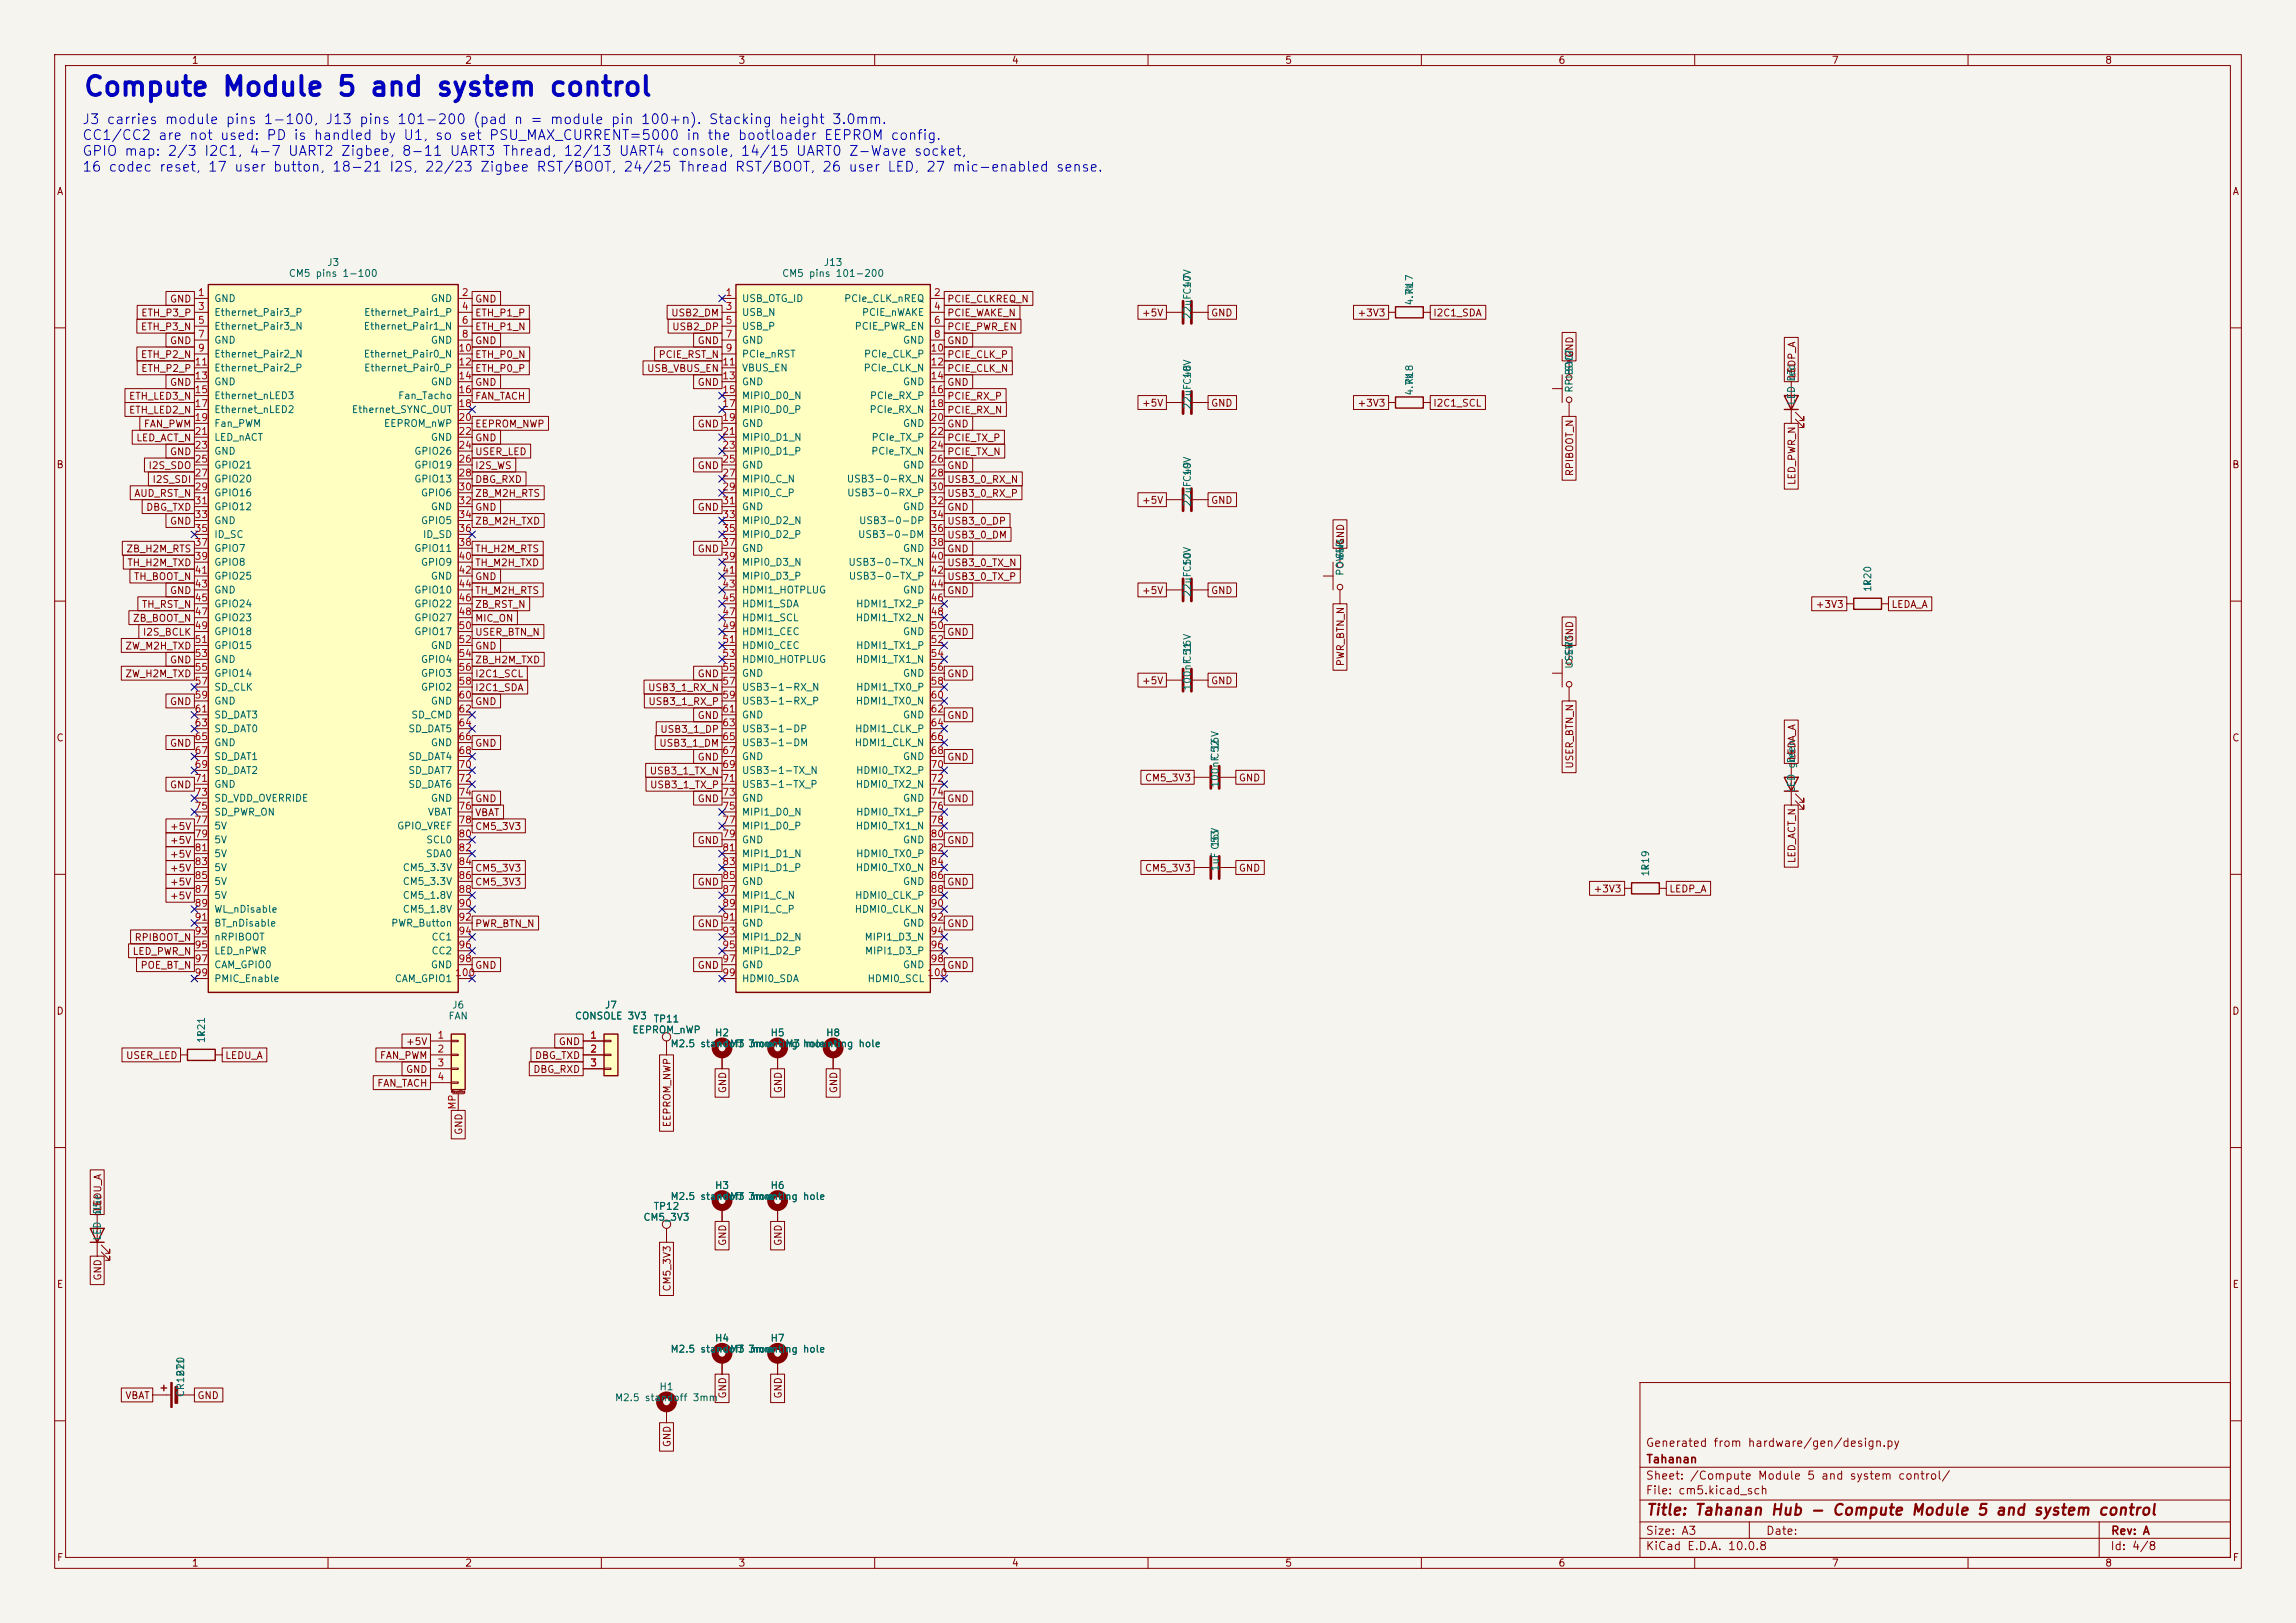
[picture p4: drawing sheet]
<svg xmlns="http://www.w3.org/2000/svg" width="420mm" height="297mm" viewBox="0 0 420 297" stroke-linecap="round" stroke-linejoin="round" font-family="sans-serif">
<defs><g id="words">
<text font-size="3.5" fill="#0000c2" x="15.1" y="18.4">Compute Module 5 and system control</text>
<text font-size="2" fill="#840000" x="301" y="277.8">Title: Tahanan Hub - Compute Module 5 and system control</text>
<g font-size="1.8" fill="#0000c2">
<text x="14.9" y="23.2">J3 carries module pins 1-100, J13 pins 101-200 (pad n = module pin 100+n). Stacking height 3.0mm.</text>
<text x="14.9" y="26.1">CC1/CC2 are not used: PD is handled by U1, so set PSU_MAX_CURRENT=5000 in the bootloader EEPROM config.</text>
<text x="14.9" y="29">GPIO map: 2/3 I2C1, 4-7 UART2 Zigbee, 8-11 UART3 Thread, 12/13 UART4 console, 14/15 UART0 Z-Wave socket,</text>
<text x="14.9" y="31.9">16 codec reset, 17 user button, 18-21 I2S, 22/23 Zigbee RST/BOOT, 24/25 Thread RST/BOOT, 26 user LED, 27 mic-enabled sense.</text>
</g>
<g font-size="1.5" fill="#840000">
<text x="300.9" y="265.1">Generated from hardware/gen/design.py</text>
<text x="301" y="268.1">Tahanan</text>
<text x="300.9" y="273.8">File: cm5.kicad_sch</text>
<text x="300.9" y="271.1">Sheet: /Compute Module 5 and system control/</text>
<text x="300.9" y="281.2">Size: A3</text>
<text x="322.9" y="281.2">Date:</text>
<text x="386" y="281.2">Rev: A</text>
<text x="300.9" y="284">KiCad E.D.A. 10.0.8</text>
<text x="385.9" y="284">Id: 4/8</text>
</g>
<g font-size="1.3" fill="#840000">
<text x="35" y="12">1</text>
<text x="85" y="12">2</text>
<text x="135" y="12">3</text>
<text x="185" y="12">4</text>
<text x="235" y="12">5</text>
<text x="285" y="12">6</text>
<text x="335" y="12">7</text>
<text x="385" y="12">8</text>
<text x="10.3" y="36">A</text>
<text x="408.3" y="36">A</text>
<text x="25.7" y="58.2">ETH_P3_P</text>
<text x="31" y="55.7">GND</text>
<text x="86.8" y="55.7">GND</text>
<text x="86.8" y="58.2">ETH_P1_P</text>
<text x="122.7" y="58.2">USB2_DM</text>
<text x="173.2" y="55.7">PCIE_CLKREQ_N</text>
<text x="173.2" y="58.2">PCIE_WAKE_N</text>
<text x="208.8" y="58.2">+5V</text>
<text x="221.4" y="58.2">GND</text>
<text x="248.2" y="58.2">+3V3</text>
<text x="262.1" y="58.2">I2C1_SDA</text>
<text x="25.7" y="60.7">ETH_P3_N</text>
<text x="25.7" y="65.8">ETH_P2_N</text>
<text x="31" y="63.3">GND</text>
<text x="86.8" y="60.7">ETH_P1_N</text>
<text x="86.8" y="65.8">ETH_P0_N</text>
<text x="86.8" y="63.3">GND</text>
<text x="120.4" y="65.8">PCIE_RST_N</text>
<text x="122.8" y="60.7">USB2_DP</text>
<text x="127.5" y="63.3">GND</text>
<text x="173.2" y="60.7">PCIE_PWR_EN</text>
<text x="173.2" y="63.3">GND</text>
<text x="173.2" y="65.8">PCIE_CLK_P</text>
<text x="288.1" y="65.6" transform="rotate(-90 288.1 65.6)">GND</text>
<text x="25.7" y="68.4">ETH_P2_P</text>
<text x="31" y="70.9">GND</text>
<text x="86.8" y="70.9">GND</text>
<text x="86.8" y="68.4">ETH_P0_P</text>
<text x="118.3" y="68.4">USB_VBUS_EN</text>
<text x="127.5" y="70.9">GND</text>
<text x="173.2" y="68.4">PCIE_CLK_N</text>
<text x="173.2" y="70.9">GND</text>
<text x="328.7" y="69.4" transform="rotate(-90 328.7 69.4)">LEDP_A</text>
<text x="23.5" y="73.4">ETH_LED3_N</text>
<text x="23.5" y="76">ETH_LED2_N</text>
<text x="86.8" y="73.4">FAN_TACH</text>
<text x="173.2" y="73.4">PCIE_RX_P</text>
<text x="173.2" y="76">PCIE_RX_N</text>
<text x="208.8" y="74.7">+5V</text>
<text x="221.4" y="74.7">GND</text>
<text x="248.2" y="74.7">+3V3</text>
<text x="262.1" y="74.7">I2C1_SCL</text>
<text x="24.8" y="81.1">LED_ACT_N</text>
<text x="26.2" y="78.5">FAN_PWM</text>
<text x="31" y="83.6">GND</text>
<text x="86.8" y="78.5">EEPROM_NWP</text>
<text x="86.8" y="81.1">GND</text>
<text x="86.8" y="83.6">USER_LED</text>
<text x="127.5" y="78.5">GND</text>
<text x="173.2" y="78.5">GND</text>
<text x="173.2" y="81.1">PCIE_TX_P</text>
<text x="173.2" y="83.6">PCIE_TX_N</text>
<text x="10.2" y="86">B</text>
<text x="27.1" y="86.1">I2S_SDO</text>
<text x="27.8" y="88.7">I2S_SDI</text>
<text x="86.8" y="86.1">I2S_WS</text>
<text x="86.8" y="88.7">DBG_RXD</text>
<text x="127.5" y="86.1">GND</text>
<text x="173.2" y="86.1">GND</text>
<text x="173.2" y="88.7">USB3_0_RX_N</text>
<text x="288.1" y="87.2" transform="rotate(-90 288.1 87.2)">RPIBOOT_N</text>
<text x="328.7" y="88.9" transform="rotate(-90 328.7 88.9)">LED_PWR_N</text>
<text x="408.2" y="86">B</text>
<text x="24.5" y="91.2">AUD_RST_N</text>
<text x="26.6" y="93.8">DBG_TXD</text>
<text x="86.8" y="91.2">ZB_M2H_RTS</text>
<text x="86.8" y="93.8">GND</text>
<text x="127.5" y="93.8">GND</text>
<text x="173.2" y="91.2">USB3_0_RX_P</text>
<text x="173.2" y="93.8">GND</text>
<text x="208.8" y="92.5">+5V</text>
<text x="221.4" y="92.5">GND</text>
<text x="23" y="101.4">ZB_H2M_RTS</text>
<text x="31" y="96.3">GND</text>
<text x="86.8" y="96.3">ZB_M2H_TXD</text>
<text x="86.8" y="101.4">TH_H2M_RTS</text>
<text x="127.5" y="101.4">GND</text>
<text x="173.2" y="96.3">USB3_0_DP</text>
<text x="173.2" y="98.8">USB3_0_DM</text>
<text x="173.2" y="101.4">GND</text>
<text x="246.2" y="99.9" transform="rotate(-90 246.2 99.9)">GND</text>
<text x="23.2" y="103.9">TH_H2M_TXD</text>
<text x="24.4" y="106.5">TH_BOOT_N</text>
<text x="86.8" y="103.9">TH_M2H_TXD</text>
<text x="86.8" y="106.5">GND</text>
<text x="173.2" y="103.9">USB3_0_TX_N</text>
<text x="173.2" y="106.5">USB3_0_TX_P</text>
<text x="25.8" y="111.5">TH_RST_N</text>
<text x="31" y="109">GND</text>
<text x="86.8" y="109">TH_M2H_RTS</text>
<text x="86.8" y="111.5">ZB_RST_N</text>
<text x="173.2" y="109">GND</text>
<text x="208.8" y="109">+5V</text>
<text x="221.4" y="109">GND</text>
<text x="332" y="111.5">+3V3</text>
<text x="345.9" y="111.5">LEDA_A</text>
<text x="22.8" y="119.2">ZW_M2H_TXD</text>
<text x="24.2" y="114.1">ZB_BOOT_N</text>
<text x="26" y="116.6">I2S_BCLK</text>
<text x="86.8" y="114.1">MIC_ON</text>
<text x="86.8" y="116.6">USER_BTN_N</text>
<text x="86.8" y="119.2">GND</text>
<text x="173.2" y="116.6">GND</text>
<text x="22.8" y="124.2">ZW_H2M_TXD</text>
<text x="31" y="121.7">GND</text>
<text x="86.8" y="121.7">ZB_H2M_TXD</text>
<text x="86.8" y="124.2">I2C1_SCL</text>
<text x="127.5" y="124.2">GND</text>
<text x="173.2" y="124.2">GND</text>
<text x="208.8" y="125.5">+5V</text>
<text x="221.4" y="125.5">GND</text>
<text x="246.2" y="122" transform="rotate(-90 246.2 122)">PWR_BTN_N</text>
<text x="31" y="129.3">GND</text>
<text x="86.8" y="126.8">I2C1_SDA</text>
<text x="86.8" y="129.3">GND</text>
<text x="118.4" y="126.8">USB3_1_RX_N</text>
<text x="118.5" y="129.3">USB3_1_RX_P</text>
<text x="127.5" y="131.9">GND</text>
<text x="173.2" y="131.9">GND</text>
<text x="10.2" y="136">C</text>
<text x="31" y="136.9">GND</text>
<text x="86.8" y="136.9">GND</text>
<text x="120.5" y="136.9">USB3_1_DM</text>
<text x="120.7" y="134.4">USB3_1_DP</text>
<text x="408.2" y="136">C</text>
<text x="118.7" y="142">USB3_1_TX_N</text>
<text x="127.5" y="139.5">GND</text>
<text x="173.2" y="139.5">GND</text>
<text x="209.3" y="143.3">CM5_3V3</text>
<text x="226.5" y="143.3">GND</text>
<text x="288.1" y="140.8" transform="rotate(-90 288.1 140.8)">USER_BTN_N</text>
<text x="328.7" y="139.3" transform="rotate(-90 328.7 139.3)">LEDA_A</text>
<text x="31" y="144.6">GND</text>
<text x="86.8" y="147.1">GND</text>
<text x="86.8" y="149.6">VBAT</text>
<text x="118.8" y="144.6">USB3_1_TX_P</text>
<text x="127.5" y="147.1">GND</text>
<text x="173.2" y="147.1">GND</text>
<text x="31" y="152.2">+5V</text>
<text x="31" y="154.7">+5V</text>
<text x="86.8" y="152.2">CM5_3V3</text>
<text x="127.5" y="154.7">GND</text>
<text x="173.2" y="154.7">GND</text>
<text x="31" y="157.3">+5V</text>
<text x="31" y="159.8">+5V</text>
<text x="86.8" y="159.8">CM5_3V3</text>
<text x="209.3" y="159.8">CM5_3V3</text>
<text x="226.5" y="159.8">GND</text>
<text x="328.7" y="158.1" transform="rotate(-90 328.7 158.1)">LED_ACT_N</text>
<text x="31" y="162.3">+5V</text>
<text x="31" y="164.9">+5V</text>
<text x="86.8" y="162.3">CM5_3V3</text>
<text x="127.5" y="162.3">GND</text>
<text x="173.2" y="162.3">GND</text>
<text x="291.4" y="163.6">+3V3</text>
<text x="305.2" y="163.6">LEDP_A</text>
<text x="24.5" y="172.5">RPIBOOT_N</text>
<text x="86.8" y="170">PWR_BTN_N</text>
<text x="127.5" y="170">GND</text>
<text x="173.2" y="170">GND</text>
<text x="24.2" y="175">LED_PWR_N</text>
<text x="25.6" y="177.6">POE_BT_N</text>
<text x="86.8" y="177.6">GND</text>
<text x="127.5" y="177.6">GND</text>
<text x="173.2" y="177.6">GND</text>
<text x="10.2" y="186">D</text>
<text x="408.2" y="186">D</text>
<text x="74.2" y="191.6">+5V</text>
<text x="102.1" y="191.6">GND</text>
<text x="22.9" y="194.1">USER_LED</text>
<text x="41.1" y="194.1">LEDU_A</text>
<text x="69.4" y="194.1">FAN_PWM</text>
<text x="74.2" y="196.6">GND</text>
<text x="97.4" y="196.6">DBG_RXD</text>
<text x="97.8" y="194.1">DBG_TXD</text>
<text x="68.9" y="199.2">FAN_TACH</text>
<text x="133.1" y="200.2" transform="rotate(-90 133.1 200.2)">GND</text>
<text x="143.3" y="200.2" transform="rotate(-90 143.3 200.2)">GND</text>
<text x="153.5" y="200.2" transform="rotate(-90 153.5 200.2)">GND</text>
<text x="84.9" y="207.8" transform="rotate(-90 84.9 207.8)">GND</text>
<text x="123" y="206.4" transform="rotate(-90 123 206.4)">EEPROM_NWP</text>
<text x="18.8" y="221.8" transform="rotate(-90 18.8 221.8)">LEDU_A</text>
<text x="133.1" y="228.1" transform="rotate(-90 133.1 228.1)">GND</text>
<text x="143.3" y="228.1" transform="rotate(-90 143.3 228.1)">GND</text>
<text x="10.3" y="236">E</text>
<text x="18.8" y="234.4" transform="rotate(-90 18.8 234.4)">GND</text>
<text x="123" y="236.4" transform="rotate(-90 123 236.4)">CM5_3V3</text>
<text x="408.3" y="236">E</text>
<text x="22.8" y="256.3">VBAT</text>
<text x="36" y="256.3">GND</text>
<text x="133.1" y="256" transform="rotate(-90 133.1 256)">GND</text>
<text x="143.3" y="256" transform="rotate(-90 143.3 256)">GND</text>
<text x="123" y="264.9" transform="rotate(-90 123 264.9)">GND</text>
<text x="10.3" y="286">F</text>
<text x="35" y="287">1</text>
<text x="85" y="287">2</text>
<text x="135" y="287">3</text>
<text x="185" y="287">4</text>
<text x="235" y="287">5</text>
<text x="285" y="287">6</text>
<text x="335" y="287">7</text>
<text x="385" y="287">8</text>
<text x="408.3" y="286">F</text>
</g>
<g font-size="1.3" fill="#006464">
<text x="52.7" y="51">CM5 pins 1-100</text>
<text x="59.7" y="49">J3</text>
<text x="143" y="51">CM5 pins 101-200</text>
<text x="150.6" y="49">J13</text>
<text x="218.1" y="52.9" transform="rotate(-90 218.1 52.9)">10V</text>
<text x="39.1" y="55.6">GND</text>
<text x="39.1" y="58.1">Ethernet_Pair3_P</text>
<text x="66.5" y="58.1">Ethernet_Pair1_P</text>
<text x="78.7" y="55.6">GND</text>
<text x="135.6" y="55.6">USB_OTG_ID</text>
<text x="135.6" y="58.1">USB_N</text>
<text x="154.3" y="55.6">PCIe_CLK_nREQ</text>
<text x="157.6" y="58.1">PCIE_nWAKE</text>
<text x="218.1" y="58.5" transform="rotate(-90 218.1 58.5)">22uFC47</text>
<text x="258.8" y="56" transform="rotate(-90 258.8 56)">4.7k</text>
<text x="258.8" y="54" transform="rotate(-90 258.8 54)">R17</text>
<text x="39.1" y="60.7">Ethernet_Pair3_N</text>
<text x="39.1" y="63.2">GND</text>
<text x="39.1" y="65.7">Ethernet_Pair2_N</text>
<text x="66.4" y="60.7">Ethernet_Pair1_N</text>
<text x="66.4" y="65.7">Ethernet_Pair0_N</text>
<text x="78.7" y="63.2">GND</text>
<text x="135.6" y="60.7">USB_P</text>
<text x="135.6" y="63.2">GND</text>
<text x="135.6" y="65.7">PCIe_nRST</text>
<text x="156.2" y="60.7">PCIE_PWR_EN</text>
<text x="157.9" y="65.7">PCIe_CLK_P</text>
<text x="165.1" y="63.2">GND</text>
<text x="39.1" y="68.3">Ethernet_Pair2_P</text>
<text x="39.1" y="70.8">GND</text>
<text x="66.5" y="68.3">Ethernet_Pair0_P</text>
<text x="78.7" y="70.8">GND</text>
<text x="135.6" y="68.3">VBUS_EN</text>
<text x="135.6" y="70.8">GND</text>
<text x="157.9" y="68.3">PCIe_CLK_N</text>
<text x="165.1" y="70.8">GND</text>
<text x="218.1" y="69.4" transform="rotate(-90 218.1 69.4)">10V</text>
<text x="258.8" y="70.6" transform="rotate(-90 258.8 70.6)">R18</text>
<text x="288" y="72" transform="rotate(-90 288 72)">RPIBOOT</text>
<text x="288" y="68.1" transform="rotate(-90 288 68.1)">SW2</text>
<text x="328.6" y="69.8" transform="rotate(-90 328.6 69.8)">red</text>
<text x="39.1" y="73.4">Ethernet_nLED3</text>
<text x="39.1" y="75.9">Ethernet_nLED2</text>
<text x="64.3" y="75.9">Ethernet_SYNC_OUT</text>
<text x="72.7" y="73.4">Fan_Tacho</text>
<text x="135.6" y="73.4">MIPI0_D0_N</text>
<text x="135.6" y="75.9">MIPI0_D0_P</text>
<text x="159" y="75.9">PCIe_RX_N</text>
<text x="159" y="73.4">PCIe_RX_P</text>
<text x="218.1" y="75.1" transform="rotate(-90 218.1 75.1)">22uFC48</text>
<text x="258.8" y="72.5" transform="rotate(-90 258.8 72.5)">4.7k</text>
<text x="328.6" y="74.2" transform="rotate(-90 328.6 74.2)">LED D3</text>
<text x="39.1" y="78.4">Fan_PWM</text>
<text x="39.1" y="81">LED_nACT</text>
<text x="39.1" y="83.5">GND</text>
<text x="70.1" y="78.4">EEPROM_nWP</text>
<text x="75.7" y="83.5">GPIO26</text>
<text x="78.7" y="81">GND</text>
<text x="135.6" y="78.4">GND</text>
<text x="135.6" y="81">MIPI0_D1_N</text>
<text x="135.6" y="83.5">MIPI0_D1_P</text>
<text x="159.3" y="83.5">PCIe_TX_N</text>
<text x="159.3" y="81">PCIe_TX_P</text>
<text x="165.1" y="78.4">GND</text>
<text x="39.1" y="86.1">GPIO21</text>
<text x="39.1" y="88.6">GPIO20</text>
<text x="75.7" y="86.1">GPIO19</text>
<text x="75.7" y="88.6">GPIO13</text>
<text x="135.6" y="86.1">GND</text>
<text x="135.6" y="88.6">MIPI0_C_N</text>
<text x="154.8" y="88.6">USB3-0-RX_N</text>
<text x="165.1" y="86.1">GND</text>
<text x="218.1" y="87.2" transform="rotate(-90 218.1 87.2)">10V</text>
<text x="39.1" y="91.1">GPIO16</text>
<text x="39.1" y="93.7">GPIO12</text>
<text x="76.9" y="91.1">GPIO6</text>
<text x="78.7" y="93.7">GND</text>
<text x="135.6" y="91.1">MIPI0_C_P</text>
<text x="135.6" y="93.7">GND</text>
<text x="154.8" y="91.1">USB3-0-RX_P</text>
<text x="165.1" y="93.7">GND</text>
<text x="218.1" y="92.8" transform="rotate(-90 218.1 92.8)">22uFC49</text>
<text x="39.1" y="96.2">GND</text>
<text x="39.1" y="98.8">ID_SC</text>
<text x="39.1" y="101.3">GPIO7</text>
<text x="75.7" y="101.3">GPIO11</text>
<text x="76.9" y="96.2">GPIO5</text>
<text x="77.3" y="98.8">ID_SD</text>
<text x="135.6" y="96.2">MIPI0_D2_N</text>
<text x="135.6" y="98.8">MIPI0_D2_P</text>
<text x="135.6" y="101.3">GND</text>
<text x="156.8" y="98.8">USB3-0-DM</text>
<text x="157" y="96.2">USB3-0-DP</text>
<text x="165.1" y="101.3">GND</text>
<text x="39.1" y="103.8">GPIO8</text>
<text x="39.1" y="106.4">GPIO25</text>
<text x="76.9" y="103.8">GPIO9</text>
<text x="78.7" y="106.4">GND</text>
<text x="135.6" y="103.8">MIPI0_D3_N</text>
<text x="135.6" y="106.4">MIPI0_D3_P</text>
<text x="155.1" y="103.8">USB3-0-TX_N</text>
<text x="155.1" y="106.4">USB3-0-TX_P</text>
<text x="218.1" y="103.7" transform="rotate(-90 218.1 103.7)">10V</text>
<text x="246.1" y="105.5" transform="rotate(-90 246.1 105.5)">POWER</text>
<text x="246.1" y="102.4" transform="rotate(-90 246.1 102.4)">SW1</text>
<text x="342.6" y="107.4" transform="rotate(-90 342.6 107.4)">R20</text>
<text x="39.1" y="108.9">GND</text>
<text x="39.1" y="111.5">GPIO24</text>
<text x="39.1" y="114">GPIO23</text>
<text x="75.7" y="108.9">GPIO10</text>
<text x="75.7" y="111.5">GPIO22</text>
<text x="75.7" y="114">GPIO27</text>
<text x="135.6" y="108.9">HDMI1_HOTPLUG</text>
<text x="135.6" y="111.5">HDMI1_SDA</text>
<text x="135.6" y="114">HDMI1_SCL</text>
<text x="156.4" y="114">HDMI1_TX2_N</text>
<text x="156.5" y="111.5">HDMI1_TX2_P</text>
<text x="165.1" y="108.9">GND</text>
<text x="218.1" y="109.3" transform="rotate(-90 218.1 109.3)">22uFC50</text>
<text x="342.6" y="108.4" transform="rotate(-90 342.6 108.4)">1k</text>
<text x="39.1" y="116.5">GPIO18</text>
<text x="39.1" y="119.1">GPIO15</text>
<text x="75.7" y="116.5">GPIO17</text>
<text x="78.7" y="119.1">GND</text>
<text x="135.6" y="116.5">HDMI1_CEC</text>
<text x="135.6" y="119.1">HDMI0_CEC</text>
<text x="156.5" y="119.1">HDMI1_TX1_P</text>
<text x="165.1" y="116.5">GND</text>
<text x="39.1" y="121.6">GND</text>
<text x="39.1" y="124.2">GPIO14</text>
<text x="76.9" y="121.6">GPIO4</text>
<text x="76.9" y="124.2">GPIO3</text>
<text x="135.6" y="121.6">HDMI0_HOTPLUG</text>
<text x="135.6" y="124.2">GND</text>
<text x="156.4" y="121.6">HDMI1_TX1_N</text>
<text x="165.1" y="124.2">GND</text>
<text x="218.1" y="121.4" transform="rotate(-90 218.1 121.4)">C51</text>
<text x="288" y="122.5" transform="rotate(-90 288 122.5)">USERGND</text>
<text x="288" y="120.2" transform="rotate(-90 288 120.2)">SW3</text>
<text x="39.1" y="126.7">SD_CLK</text>
<text x="39.1" y="129.2">GND</text>
<text x="39.1" y="131.8">SD_DAT3</text>
<text x="75.1" y="131.8">SD_CMD</text>
<text x="76.9" y="126.7">GPIO2</text>
<text x="78.7" y="129.2">GND</text>
<text x="135.6" y="126.7">USB3-1-RX_N</text>
<text x="135.6" y="129.2">USB3-1-RX_P</text>
<text x="135.6" y="131.8">GND</text>
<text x="156.4" y="129.2">HDMI1_TX0_N</text>
<text x="156.5" y="126.7">HDMI1_TX0_P</text>
<text x="165.1" y="131.8">GND</text>
<text x="218.1" y="126.5" transform="rotate(-90 218.1 126.5)">100nF 16V</text>
<text x="39.1" y="134.3">SD_DAT0</text>
<text x="39.1" y="136.9">GND</text>
<text x="74.6" y="134.3">SD_DAT5</text>
<text x="78.7" y="136.9">GND</text>
<text x="135.6" y="134.3">USB3-1-DP</text>
<text x="135.6" y="136.9">USB3-1-DM</text>
<text x="156.2" y="136.9">HDMI1_CLK_N</text>
<text x="156.3" y="134.3">HDMI1_CLK_P</text>
<text x="39.1" y="139.4">SD_DAT1</text>
<text x="39.1" y="141.9">SD_DAT2</text>
<text x="74.6" y="139.4">SD_DAT4</text>
<text x="74.6" y="141.9">SD_DAT7</text>
<text x="135.6" y="139.4">GND</text>
<text x="135.6" y="141.9">USB3-1-TX_N</text>
<text x="156.5" y="141.9">HDMI0_TX2_P</text>
<text x="165.1" y="139.4">GND</text>
<text x="223.2" y="139.1" transform="rotate(-90 223.2 139.1)">C52</text>
<text x="328.6" y="139.8" transform="rotate(-90 328.6 139.8)">D4</text>
<text x="39.1" y="144.5">GND</text>
<text x="39.1" y="147">SD_VDD_OVERRIDE</text>
<text x="39.1" y="149.6">SD_PWR_ON</text>
<text x="74.6" y="144.5">SD_DAT6</text>
<text x="78.2" y="149.6">VBAT</text>
<text x="78.7" y="147">GND</text>
<text x="135.6" y="144.5">USB3-1-TX_P</text>
<text x="135.6" y="147">GND</text>
<text x="135.6" y="149.6">MIPI1_D0_N</text>
<text x="156.4" y="144.5">HDMI0_TX2_N</text>
<text x="156.5" y="149.6">HDMI0_TX1_P</text>
<text x="165.1" y="147">GND</text>
<text x="223.2" y="144.2" transform="rotate(-90 223.2 144.2)">100nF 16V</text>
<text x="328.6" y="145.2" transform="rotate(-90 328.6 145.2)">LED green</text>
<text x="39.1" y="152.1">5V</text>
<text x="39.1" y="154.6">5V</text>
<text x="72.5" y="152.1">GPIO_VREF</text>
<text x="77.9" y="154.6">SCL0</text>
<text x="135.6" y="152.1">MIPI1_D0_P</text>
<text x="135.6" y="154.6">GND</text>
<text x="156.4" y="152.1">HDMI0_TX1_N</text>
<text x="165.1" y="154.6">GND</text>
<text x="223.2" y="155.1" transform="rotate(-90 223.2 155.1)">16V</text>
<text x="39.1" y="157.2">5V</text>
<text x="39.1" y="159.7">5V</text>
<text x="73.6" y="159.7">CM5_3.3V</text>
<text x="77.8" y="157.2">SDA0</text>
<text x="135.6" y="157.2">MIPI1_D1_N</text>
<text x="135.6" y="159.7">MIPI1_D1_P</text>
<text x="156.4" y="159.7">HDMI0_TX0_N</text>
<text x="156.5" y="157.2">HDMI0_TX0_P</text>
<text x="223.2" y="159.5" transform="rotate(-90 223.2 159.5)">1uF C53</text>
<text x="302" y="160.5" transform="rotate(-90 302 160.5)">1k</text>
<text x="302" y="159.5" transform="rotate(-90 302 159.5)">R19</text>
<text x="39.1" y="162.3">5V</text>
<text x="39.1" y="164.8">5V</text>
<text x="39.1" y="167.3">WL_nDisable</text>
<text x="73.6" y="162.3">CM5_3.3V</text>
<text x="73.6" y="164.8">CM5_1.8V</text>
<text x="73.6" y="167.3">CM5_1.8V</text>
<text x="135.6" y="162.3">GND</text>
<text x="135.6" y="164.8">MIPI1_C_N</text>
<text x="135.6" y="167.3">MIPI1_C_P</text>
<text x="156.2" y="167.3">HDMI0_CLK_N</text>
<text x="156.3" y="164.8">HDMI0_CLK_P</text>
<text x="165.1" y="162.3">GND</text>
<text x="39.1" y="169.9">BT_nDisable</text>
<text x="39.1" y="172.4">nRPIBOOT</text>
<text x="71.4" y="169.9">PWR_Button</text>
<text x="78.8" y="172.4">CC1</text>
<text x="135.6" y="169.9">GND</text>
<text x="135.6" y="172.4">MIPI1_D2_N</text>
<text x="158.1" y="172.4">MIPI1_D3_N</text>
<text x="165.1" y="169.9">GND</text>
<text x="39.1" y="175">LED_nPWR</text>
<text x="39.1" y="177.5">CAM_GPIO0</text>
<text x="78.7" y="177.5">GND</text>
<text x="78.8" y="175">CC2</text>
<text x="135.6" y="175">MIPI1_D2_P</text>
<text x="135.6" y="177.5">GND</text>
<text x="158.1" y="175">MIPI1_D3_P</text>
<text x="165.1" y="177.5">GND</text>
<text x="39.1" y="180">PMIC_Enable</text>
<text x="72.1" y="180">CAM_GPIO1</text>
<text x="82.6" y="184.9">J6</text>
<text x="110.5" y="184.9">J7</text>
<text x="135.6" y="180">HDMI0_SDA</text>
<text x="158.6" y="180">HDMI0_SCL</text>
<text x="37.8" y="191" transform="rotate(-90 37.8 191)">1k</text>
<text x="37.8" y="189.9" transform="rotate(-90 37.8 189.9)">R21</text>
<text x="81.9" y="186.9">FAN</text>
<text x="105.1" y="186.9">CONSOLE 3V3</text>
<text x="115.6" y="189.4">EEPROM_nWP</text>
<text x="119.5" y="187.4">TP11</text>
<text x="122.5" y="191.9">M2.5 standoff</text>
<text x="130.7" y="189.9">H2</text>
<text x="133.4" y="191.9">M3 3mm</text>
<text x="137" y="191.9">mounting</text>
<text x="140.8" y="189.9">H5</text>
<text x="143.6" y="191.9">M3 hole</text>
<text x="147.2" y="191.9">mounting hole</text>
<text x="151" y="189.9">H8</text>
<text x="119.5" y="221.7">TP12</text>
<text x="122.5" y="219.9">M2.5 standoff</text>
<text x="130.7" y="217.9">H3</text>
<text x="133.4" y="219.9">M3 3mm</text>
<text x="137" y="219.9">mounting hole</text>
<text x="140.8" y="217.9">H6</text>
<text x="18.7" y="227.1" transform="rotate(-90 18.7 227.1)">LED blue</text>
<text x="18.7" y="222.3" transform="rotate(-90 18.7 222.3)">D5</text>
<text x="117.6" y="223.7">CM5_3V3</text>
<text x="130.7" y="245.8">H4</text>
<text x="140.8" y="245.8">H7</text>
<text x="122.5" y="247.8">M2.5 standoff</text>
<text x="133.4" y="247.8">M3 3mm</text>
<text x="137" y="247.8">mounting hole</text>
<text x="34" y="255.8" transform="rotate(-90 34 255.8)">CR1220</text>
<text x="34" y="252" transform="rotate(-90 34 252)">BT1</text>
<text x="112.4" y="256.7">M2.5 standoff 3mm</text>
<text x="120.5" y="254.7">H1</text>
</g>
<g font-size="1.3" fill="#a90000">
<text x="36.1" y="54.5">1</text>
<text x="36.1" y="57">3</text>
<text x="36.1" y="59.6">5</text>
<text x="84.4" y="54.5">2</text>
<text x="84.4" y="57">4</text>
<text x="84.4" y="59.6">6</text>
<text x="132.6" y="54.5">1</text>
<text x="132.6" y="57">3</text>
<text x="132.6" y="59.6">5</text>
<text x="170.7" y="54.5">2</text>
<text x="170.7" y="57">4</text>
<text x="170.7" y="59.6">6</text>
<text x="36.1" y="62.1">7</text>
<text x="36.1" y="64.6">9</text>
<text x="83.8" y="64.6">10</text>
<text x="84.4" y="62.1">8</text>
<text x="132.6" y="62.1">7</text>
<text x="132.6" y="64.6">9</text>
<text x="170.1" y="64.6">10</text>
<text x="170.7" y="62.1">8</text>
<text x="35.5" y="67.2">11</text>
<text x="35.5" y="69.7">13</text>
<text x="83.8" y="67.2">12</text>
<text x="83.8" y="69.7">14</text>
<text x="132" y="67.2">11</text>
<text x="132" y="69.7">13</text>
<text x="170.1" y="67.2">12</text>
<text x="170.1" y="69.7">14</text>
<text x="35.5" y="72.3">15</text>
<text x="35.5" y="74.8">17</text>
<text x="35.5" y="77.3">19</text>
<text x="83.8" y="72.3">16</text>
<text x="83.8" y="74.8">18</text>
<text x="83.8" y="77.3">20</text>
<text x="132" y="72.3">15</text>
<text x="132" y="74.8">17</text>
<text x="132" y="77.3">19</text>
<text x="170.1" y="72.3">16</text>
<text x="170.1" y="74.8">18</text>
<text x="170.1" y="77.3">20</text>
<text x="35.5" y="79.9">21</text>
<text x="35.5" y="82.4">23</text>
<text x="83.8" y="79.9">22</text>
<text x="83.8" y="82.4">24</text>
<text x="132" y="79.9">21</text>
<text x="132" y="82.4">23</text>
<text x="170.1" y="79.9">22</text>
<text x="170.1" y="82.4">24</text>
<text x="35.5" y="85">25</text>
<text x="35.5" y="87.5">27</text>
<text x="83.8" y="85">26</text>
<text x="83.8" y="87.5">28</text>
<text x="132" y="85">25</text>
<text x="132" y="87.5">27</text>
<text x="170.1" y="85">26</text>
<text x="170.1" y="87.5">28</text>
<text x="35.5" y="90">29</text>
<text x="35.5" y="92.6">31</text>
<text x="35.5" y="95.1">33</text>
<text x="83.8" y="90">30</text>
<text x="83.8" y="92.6">32</text>
<text x="83.8" y="95.1">34</text>
<text x="132" y="90">29</text>
<text x="132" y="92.6">31</text>
<text x="132" y="95.1">33</text>
<text x="170.1" y="90">30</text>
<text x="170.1" y="92.6">32</text>
<text x="170.1" y="95.1">34</text>
<text x="35.5" y="97.7">35</text>
<text x="35.5" y="100.2">37</text>
<text x="83.8" y="97.7">36</text>
<text x="83.8" y="100.2">38</text>
<text x="132" y="97.7">35</text>
<text x="132" y="100.2">37</text>
<text x="170.1" y="97.7">36</text>
<text x="170.1" y="100.2">38</text>
<text x="35.5" y="102.7">39</text>
<text x="35.5" y="105.3">41</text>
<text x="35.5" y="107.8">43</text>
<text x="83.8" y="102.7">40</text>
<text x="83.8" y="105.3">42</text>
<text x="83.8" y="107.8">44</text>
<text x="132" y="102.7">39</text>
<text x="132" y="105.3">41</text>
<text x="132" y="107.8">43</text>
<text x="170.1" y="102.7">40</text>
<text x="170.1" y="105.3">42</text>
<text x="170.1" y="107.8">44</text>
<text x="35.5" y="110.4">45</text>
<text x="35.5" y="112.9">47</text>
<text x="83.8" y="110.4">46</text>
<text x="83.8" y="112.9">48</text>
<text x="132" y="110.4">45</text>
<text x="132" y="112.9">47</text>
<text x="170.1" y="110.4">46</text>
<text x="170.1" y="112.9">48</text>
<text x="35.5" y="115.4">49</text>
<text x="35.5" y="118">51</text>
<text x="83.8" y="115.4">50</text>
<text x="83.8" y="118">52</text>
<text x="132" y="115.4">49</text>
<text x="132" y="118">51</text>
<text x="170.1" y="115.4">50</text>
<text x="170.1" y="118">52</text>
<text x="35.5" y="120.5">53</text>
<text x="35.5" y="123.1">55</text>
<text x="35.5" y="125.6">57</text>
<text x="83.8" y="120.5">54</text>
<text x="83.8" y="123.1">56</text>
<text x="83.8" y="125.6">58</text>
<text x="132" y="120.5">53</text>
<text x="132" y="123.1">55</text>
<text x="132" y="125.6">57</text>
<text x="170.1" y="120.5">54</text>
<text x="170.1" y="123.1">56</text>
<text x="170.1" y="125.6">58</text>
<text x="35.5" y="128.1">59</text>
<text x="35.5" y="130.7">61</text>
<text x="83.8" y="128.1">60</text>
<text x="83.8" y="130.7">62</text>
<text x="132" y="128.1">59</text>
<text x="132" y="130.7">61</text>
<text x="170.1" y="128.1">60</text>
<text x="170.1" y="130.7">62</text>
<text x="35.5" y="133.2">63</text>
<text x="35.5" y="135.8">65</text>
<text x="83.8" y="133.2">64</text>
<text x="83.8" y="135.8">66</text>
<text x="132" y="133.2">63</text>
<text x="132" y="135.8">65</text>
<text x="170.1" y="133.2">64</text>
<text x="170.1" y="135.8">66</text>
<text x="35.5" y="138.3">67</text>
<text x="35.5" y="140.8">69</text>
<text x="35.5" y="143.4">71</text>
<text x="83.8" y="138.3">68</text>
<text x="83.8" y="140.8">70</text>
<text x="83.8" y="143.4">72</text>
<text x="132" y="138.3">67</text>
<text x="132" y="140.8">69</text>
<text x="132" y="143.4">71</text>
<text x="170.1" y="138.3">68</text>
<text x="170.1" y="140.8">70</text>
<text x="170.1" y="143.4">72</text>
<text x="35.5" y="145.9">73</text>
<text x="35.5" y="148.5">75</text>
<text x="83.8" y="145.9">74</text>
<text x="83.8" y="148.5">76</text>
<text x="132" y="145.9">73</text>
<text x="132" y="148.5">75</text>
<text x="170.1" y="145.9">74</text>
<text x="170.1" y="148.5">76</text>
<text x="35.5" y="151">77</text>
<text x="35.5" y="153.5">79</text>
<text x="83.8" y="151">78</text>
<text x="83.8" y="153.5">80</text>
<text x="132" y="151">77</text>
<text x="132" y="153.5">79</text>
<text x="170.1" y="151">78</text>
<text x="170.1" y="153.5">80</text>
<text x="35.5" y="156.1">81</text>
<text x="35.5" y="158.6">83</text>
<text x="35.5" y="161.2">85</text>
<text x="83.8" y="156.1">82</text>
<text x="83.8" y="158.6">84</text>
<text x="83.8" y="161.2">86</text>
<text x="132" y="156.1">81</text>
<text x="132" y="158.6">83</text>
<text x="132" y="161.2">85</text>
<text x="170.1" y="156.1">82</text>
<text x="170.1" y="158.6">84</text>
<text x="170.1" y="161.2">86</text>
<text x="35.5" y="163.7">87</text>
<text x="35.5" y="166.2">89</text>
<text x="83.8" y="163.7">88</text>
<text x="83.8" y="166.2">90</text>
<text x="132" y="163.7">87</text>
<text x="132" y="166.2">89</text>
<text x="170.1" y="163.7">88</text>
<text x="170.1" y="166.2">90</text>
<text x="35.5" y="168.8">91</text>
<text x="35.5" y="171.3">93</text>
<text x="35.5" y="173.9">95</text>
<text x="83.8" y="168.8">92</text>
<text x="83.8" y="171.3">94</text>
<text x="83.8" y="173.9">96</text>
<text x="132" y="168.8">91</text>
<text x="132" y="171.3">93</text>
<text x="132" y="173.9">95</text>
<text x="170.1" y="168.8">92</text>
<text x="170.1" y="171.3">94</text>
<text x="170.1" y="173.9">96</text>
<text x="35.5" y="176.4">97</text>
<text x="35.5" y="178.9">99</text>
<text x="83.1" y="178.9">100</text>
<text x="83.8" y="176.4">98</text>
<text x="132" y="176.4">97</text>
<text x="132" y="178.9">99</text>
<text x="169.5" y="178.9">100</text>
<text x="170.1" y="176.4">98</text>
<text x="79.9" y="190.4">1</text>
<text x="107.9" y="190.4">1</text>
<text x="79.9" y="192.9">2</text>
<text x="79.9" y="195.4">3</text>
<text x="79.9" y="198">4</text>
<text x="107.9" y="192.9">2</text>
<text x="107.9" y="195.4">3</text>
<text x="83.7" y="203.2" transform="rotate(-90 83.7 203.2)">MP</text>
</g>
<text font-size=".4" fill="#840000" x="82.5" y="200.1">Mounting</text>
</g></defs>
<path d="M0 0h420v297h-420z" fill="#f5f4ef" stroke="#f5f4ef" stroke-width=".18"/>
<g fill="none" stroke="#840000" stroke-width=".18">
<path d="M10 10h400v277h-400zM12 12h396v273h-396zM60 10v2M110 10v2M160 10v2M210 10v2M260 10v2M310 10v2M360 10v2M10 60h2M408 60h2M10 110h2"/>
<path d="M408 110h2M10 160h2M408 160h2M33 193h1.3M39.4 193h1.2M10 210h2M408 210h2M300 253h108v32h-108zM10 260h2M300 278.5h108M300 274.5h108M300 268.5h108"/>
<path d="M320 278.5v3M384 278.5v6.5M408 260h2M60 285v2M110 285v2M160 285v2M210 285v2M260 285v2M300 281.5h108M310 285v2M360 285v2"/>
</g>
<path d="M34.3 192h5.1v2.1h-5.1z" fill="none" stroke="#840000" stroke-width=".25"/>
<path d="M82.5 189.2h2.6v10.2h-2.6z" fill="#ffffc2"/>
<path d="M255.3 56.1h5v2.1h-5zM255.3 72.6h5v2.1h-5zM326.4 72.4h2.5l-1.2 2.5zM326.4 74.9h2.5M339.1 109.5h5.1v2h-5.1zM326.4 142.2h2.5l-1.2 2.6zM326.4 144.8h2.5M298.4 161.5h5.1v2.1h-5.1zM82.5 189.2h2.6v10.2h-2.6z" fill="none" stroke="#840000" stroke-width=".25"/>
<g fill="none" stroke="#840000" stroke-width=".18">
<path d="M213.4 57.2h2.8M218.2 57.2h2.8M254 57.2h1.3M260.3 57.2h1.3M213.4 73.7h2.8M218.2 73.7h2.8M254 73.7h1.3M260.3 73.7h1.3M284 71.1h1.7M285.7 68.6v5.1M287 66v2.6M287 73.7v2.5"/>
<path d="M327.7 69.9v7.6M328.4 76.7l1.5 1.5v-.7v.7h-.7M328.4 75.4l1.5 1.6v-.8v.8h-.7M213.4 91.4h2.8M218.2 91.4h2.8M213.4 108h2.8M218.2 108h2.8M287 118.1v2.6M337.8 110.5h1.3M344.2 110.5h1.2M213.4 124.5h2.8M218.2 124.5h2.8"/>
<path d="M284 123.2h1.7M285.7 120.7v5M287 125.7v2.6M327.7 139.7v7.6M218.4 142.2h2.8M218.4 158.8h2.8M223.3 142.2h2.8M223.3 158.8h2.8M328.4 146.6l1.5 1.5v-.8v.8h-.7M328.4 145.3l1.5 1.5v-.7v.7h-.7M297.2 162.6h1.2M303.5 162.6h1.3"/>
<path d="M78.7 190.5h3.8M78.7 193h3.8M78.7 195.6h3.8M78.7 198.1h3.8M82.5 190.4h1.3v.2h-1.3zM82.5 192.9h1.3v.3h-1.3zM82.5 195.5h1.3v.2h-1.3zM82.5 198h1.3v.2h-1.3zM121.9 190.5v2.5M132.1 193v2.6M142.2 193v2.6M152.4 193v2.6"/>
<path d="M82.8 200.2h2M83.8 200.2v3M121.9 224.8v2.5M132.1 221v2.5M142.2 221v2.5M121.9 257.8v2.5M132.1 248.9v2.6M142.2 248.9v2.6"/>
<circle cx="287" cy="73.2" r=".51"/>
<circle cx="287" cy="69.1" r=".51"/>
<circle cx="287" cy="125.2" r=".51"/>
<circle cx="287" cy="121.2" r=".51"/>
<circle cx="121.9" cy="189.7" r=".76"/>
<circle cx="121.9" cy="224" r=".76"/>
</g>
<g fill="none" stroke="#840000" stroke-width=".51">
<path d="M216.4 55.1v4.1M217.9 55.1v4.1M216.4 71.6v4.1M217.9 71.6v4.1M216.4 89.4v4.1M217.9 89.4v4.1M216.4 105.9v4.1M217.9 105.9v4.1M216.4 122.4v4.1M217.9 122.4v4.1M221.5 140.2v4.1M221.5 156.7v4.1"/>
<path d="M223 140.2v4.1M223 156.7v4.1"/>
</g>
<g fill="none" stroke="#840000" stroke-width="1.3">
<circle cx="132.1" cy="191.8" r="1.27"/>
<circle cx="142.2" cy="191.8" r="1.27"/>
<circle cx="152.4" cy="191.8" r="1.27"/>
<circle cx="132.1" cy="219.7" r="1.27"/>
<circle cx="142.2" cy="219.7" r="1.27"/>
<circle cx="121.9" cy="256.5" r="1.27"/>
<circle cx="132.1" cy="247.6" r="1.27"/>
<circle cx="142.2" cy="247.6" r="1.27"/>
</g>
<path d="M110.5 189.2h2.5v7.7h-2.5z" fill="#ffffc2"/>
<path d="M110.5 189.2h2.5v7.7h-2.5z" fill="none" stroke="#840000" stroke-width=".25"/>
<g fill="none" stroke="#840000" stroke-width=".18">
<path d="M242.1 105.4h1.7M243.8 102.9v5.1M245.1 100.3v2.6M245.1 108v2.5M106.7 190.5h3.8M106.7 193h3.8M106.7 195.6h3.8M110.5 190.4h1.3v.2h-1.3zM110.5 192.9h1.3v.3h-1.3zM110.5 195.5h1.3v.2h-1.3z"/>
<circle cx="245.1" cy="107.4" r=".51"/>
<circle cx="245.1" cy="103.4" r=".51"/>
</g>
<path d="M134.6 52.1h35.6v129.5h-35.6z" fill="#ffffc2"/>
<path d="M134.6 52.1h35.6v129.5h-35.6z" fill="none" stroke="#840000" stroke-width=".25"/>
<g fill="none" stroke="#840000" stroke-width=".18">
<path d="M132.1 54.6h2.5M132.1 57.2h2.5M132.1 59.7h2.5M170.2 54.6h2.5M170.2 57.2h2.5M170.2 59.7h2.5M132.1 62.2h2.5M132.1 64.8h2.5M132.1 67.3h2.5M132.1 69.9h2.5M132.1 72.4h2.5M132.1 74.9h2.5"/>
<path d="M132.1 77.5h2.5M170.2 62.2h2.5M170.2 64.8h2.5M170.2 67.3h2.5M170.2 69.9h2.5M170.2 72.4h2.5M170.2 74.9h2.5M170.2 77.5h2.5M132.1 80h2.5M132.1 82.6h2.5M132.1 85.1h2.5M132.1 87.6h2.5"/>
<path d="M132.1 90.2h2.5M132.1 92.7h2.5M132.1 95.3h2.5M132.1 97.8h2.5M170.2 80h2.5M170.2 82.6h2.5M170.2 85.1h2.5M170.2 87.6h2.5M170.2 90.2h2.5M170.2 92.7h2.5M170.2 95.3h2.5M170.2 97.8h2.5"/>
<path d="M132.1 100.3h2.5M132.1 102.9h2.5M132.1 105.4h2.5M132.1 108h2.5M132.1 110.5h2.5M132.1 113h2.5M132.1 115.6h2.5M132.1 118.1h2.5M170.2 100.3h2.5M170.2 102.9h2.5M170.2 105.4h2.5M170.2 108h2.5"/>
<path d="M170.2 110.5h2.5M170.2 113h2.5M170.2 115.6h2.5M170.2 118.1h2.5M132.1 120.7h2.5M132.1 123.2h2.5M132.1 125.7h2.5M132.1 128.3h2.5M132.1 130.8h2.5M132.1 133.4h2.5M132.1 135.9h2.5M132.1 138.4h2.5"/>
<path d="M170.2 120.7h2.5M170.2 123.2h2.5M170.2 125.7h2.5M170.2 128.3h2.5M170.2 130.8h2.5M170.2 133.4h2.5M170.2 135.9h2.5M170.2 138.4h2.5M132.1 141h2.5M132.1 143.5h2.5M132.1 146.1h2.5M132.1 148.6h2.5"/>
<path d="M132.1 151.1h2.5M132.1 153.7h2.5M132.1 156.2h2.5M132.1 158.8h2.5M170.2 141h2.5M170.2 143.5h2.5M170.2 146.1h2.5M170.2 148.6h2.5M170.2 151.1h2.5M170.2 153.7h2.5M170.2 156.2h2.5M170.2 158.8h2.5"/>
<path d="M132.1 161.3h2.5M132.1 163.8h2.5M132.1 166.4h2.5M132.1 168.9h2.5M132.1 171.5h2.5M132.1 174h2.5M132.1 176.5h2.5M132.1 179.1h2.5M170.2 161.3h2.5M170.2 163.8h2.5M170.2 166.4h2.5M170.2 168.9h2.5"/>
<path d="M170.2 171.5h2.5M170.2 174h2.5M170.2 176.5h2.5M170.2 179.1h2.5"/>
</g>
<path d="M38.1 52.1h45.7v129.5h-45.7z" fill="#ffffc2"/>
<path d="M38.1 52.1h45.7v129.5h-45.7zM16.5 224.8h2.5l-1.2 2.5zM16.5 227.3h2.5M29.5 254h1M30 253.5v1" fill="none" stroke="#840000" stroke-width=".25"/>
<g fill="none" stroke="#840000" stroke-width=".18">
<path d="M25 58.4h10.6v2.6h-10.6zM25.1 55.9h10.5v2.5h-10.5zM30.4 53.3h5.2v2.6h-5.2zM35.6 54.6h2.5M35.6 57.2h2.5M35.6 59.7h2.5M83.8 54.6h2.6M83.8 57.2h2.6M83.8 59.7h2.6M86.4 53.3h5.2v2.6h-5.2zM86.4 55.9h10.4v2.5h-10.4zM86.4 58.4h10.5v2.6h-10.5z"/>
<path d="M122 55.9h10.1v2.5h-10.1zM122.2 58.4h9.9v2.6h-9.9zM172.7 53.3h16.2v2.6h-16.2zM172.7 55.9h13.9v2.5h-13.9zM172.7 58.4h14.1v2.6h-14.1zM208.2 55.9h5.2v2.5h-5.2zM221 55.9h5.2v2.5h-5.2zM247.6 55.9h6.4v2.5h-6.4zM261.6 55.9h10.2v2.5h-10.2zM22.9 71.1h12.7v2.6h-12.7zM22.9 73.7h12.7v2.5h-12.7zM24.2 78.7h11.4v2.6h-11.4z"/>
<path d="M25 63.5h10.6v2.5h-10.6zM25.1 66h10.5v2.6h-10.5zM25.6 76.2h10v2.5h-10zM30.4 61h5.2v2.5h-5.2zM30.4 68.6h5.2v2.5h-5.2zM35.6 62.2h2.5M35.6 64.8h2.5M35.6 67.3h2.5M35.6 69.9h2.5M35.6 72.4h2.5M35.6 74.9h2.5M35.6 77.5h2.5"/>
<path d="M83.8 62.2h2.6M83.8 64.8h2.6M83.8 67.3h2.6M83.8 69.9h2.6M83.8 72.4h2.6M83.8 74.9h2.6M83.8 77.5h2.6M86.4 76.2h13.9v2.5h-13.9zM86.4 78.7h5.2v2.6h-5.2zM86.4 71.1h10.4v2.6h-10.4zM86.4 68.6h5.2v2.5h-5.2zM86.4 66h10.4v2.6h-10.4z"/>
<path d="M86.4 63.5h10.5v2.5h-10.5zM86.4 61h5.2v2.5h-5.2zM117.6 66h14.5v2.6h-14.5zM119.7 63.5h12.4v2.5h-12.4zM126.9 61h5.2v2.5h-5.2zM126.9 68.6h5.2v2.5h-5.2zM126.9 76.2h5.2v2.5h-5.2zM172.7 61h5.2v2.5h-5.2zM172.7 63.5h12.4v2.5h-12.4zM172.7 66h12.5v2.6h-12.5zM172.7 68.6h5.2v2.5h-5.2zM172.7 71.1h11.3v2.6h-11.3z"/>
<path d="M172.7 73.7h11.4v2.5h-11.4zM172.7 76.2h5.2v2.5h-5.2zM172.7 78.7h11v2.6h-11zM208.2 72.4h5.2v2.5h-5.2zM221 72.4h5.2v2.5h-5.2zM247.6 72.4h6.4v2.5h-6.4zM261.6 72.4h10.1v2.5h-10.1zM285.7 60.8h2.6v5.2h-2.6zM285.7 76.2h2.6v11.7h-2.6zM326.4 77.5h2.5v12h-2.5zM326.4 61.7h2.5v8.2h-2.5zM22.4 99.1h13.2v2.5h-13.2z"/>
<path d="M23.8 88.9h11.8v2.5h-11.8zM26 91.4h9.6v2.6h-9.6zM26.4 83.8h9.2v2.6h-9.2zM27.2 86.4h8.4v2.5h-8.4zM30.4 81.3h5.2v2.5h-5.2zM30.4 94h5.2v2.5h-5.2zM35.6 80h2.5M35.6 82.6h2.5M35.6 85.1h2.5M35.6 87.6h2.5M35.6 90.2h2.5M35.6 92.7h2.5"/>
<path d="M35.6 95.3h2.5M35.6 97.8h2.5M83.8 80h2.6M83.8 82.6h2.6M83.8 85.1h2.6M83.8 87.6h2.6M83.8 90.2h2.6M83.8 92.7h2.6M83.8 95.3h2.6M83.8 97.8h2.6M86.4 81.3h10.7v2.5h-10.7zM86.4 83.8h7.9v2.6h-7.9z"/>
<path d="M86.4 86.4h9.8v2.5h-9.8zM86.4 88.9h13.1v2.5h-13.1zM86.4 91.4h5.2v2.6h-5.2zM86.4 94h13.1v2.5h-13.1zM86.4 99.1h13v2.5h-13zM126.9 83.8h5.2v2.6h-5.2zM126.9 91.4h5.2v2.6h-5.2zM126.9 99.1h5.2v2.5h-5.2zM172.7 81.3h11.1v2.5h-11.1zM172.7 83.8h5.2v2.6h-5.2zM172.7 86.4h14.3v2.5h-14.3zM172.7 88.9h14.2v2.5h-14.2z"/>
<path d="M172.7 91.4h5.2v2.6h-5.2zM172.7 94h12.1v2.5h-12.1zM172.7 96.5h12.2v2.6h-12.2zM172.7 99.1h5.2v2.5h-5.2zM208.2 90.2h5.2v2.5h-5.2zM221 90.2h5.2v2.5h-5.2zM243.8 95.1h2.6v5.2h-2.6zM22.2 116.8h13.4v2.6h-13.4zM22.6 101.6h13v2.5h-13zM23.6 111.8h12v2.5h-12zM23.8 104.1h11.8v2.6h-11.8zM25.2 109.2h10.4v2.6h-10.4z"/>
<path d="M25.4 114.3h10.2v2.5h-10.2zM30.4 119.4h5.2v2.5h-5.2zM30.4 106.7h5.2v2.5h-5.2zM35.6 100.3h2.5M35.6 102.9h2.5M35.6 105.4h2.5M35.6 108h2.5M35.6 110.5h2.5M35.6 113h2.5M35.6 115.6h2.5M35.6 118.1h2.5M83.8 100.3h2.6"/>
<path d="M83.8 102.9h2.6M83.8 105.4h2.6M83.8 108h2.6M83.8 110.5h2.6M83.8 113h2.6M83.8 115.6h2.6M83.8 118.1h2.6M86.4 101.6h13v2.5h-13zM86.4 104.1h5.2v2.6h-5.2zM86.4 106.7h13v2.5h-13zM86.4 109.2h10.5v2.6h-10.5zM86.4 111.8h8.2v2.5h-8.2z"/>
<path d="M86.4 114.3h13.1v2.5h-13.1zM86.4 116.8h5.2v2.6h-5.2zM86.4 119.4h13.1v2.5h-13.1zM172.7 101.6h14v2.5h-14zM172.7 104.1h13.9v2.6h-13.9zM172.7 106.7h5.2v2.5h-5.2zM172.7 114.3h5.2v2.5h-5.2zM208.2 106.7h5.2v2.5h-5.2zM221 106.7h5.2v2.5h-5.2zM243.8 110.5h2.6v12.1h-2.6zM285.7 112.9h2.6v5.2h-2.6zM331.4 109.2h6.4v2.6h-6.4z"/>
<path d="M345.4 109.2h8v2.6h-8zM22.2 121.9h13.4v2.6h-13.4zM30.4 127h5.2v2.5h-5.2zM30.4 134.6h5.2v2.6h-5.2zM35.6 120.7h2.5M35.6 123.2h2.5M35.6 125.7h2.5M35.6 128.3h2.5M35.6 130.8h2.5M35.6 133.4h2.5M35.6 135.9h2.5M35.6 138.4h2.5"/>
<path d="M83.8 120.7h2.6M83.8 123.2h2.6M83.8 125.7h2.6M83.8 128.3h2.6M83.8 130.8h2.6M83.8 133.4h2.6M83.8 135.9h2.6M83.8 138.4h2.6M86.4 121.9h10.1v2.6h-10.1zM86.4 124.5h10.1v2.5h-10.1zM86.4 127h5.2v2.5h-5.2zM86.4 134.6h5.2v2.6h-5.2z"/>
<path d="M117.8 124.5h14.3v2.5h-14.3zM117.9 127h14.2v2.5h-14.2zM118.1 139.7h14v2.5h-14zM119.9 134.6h12.2v2.6h-12.2zM120 132.1h12.1v2.5h-12.1zM126.9 121.9h5.2v2.6h-5.2zM126.9 129.5h5.2v2.6h-5.2zM126.9 137.2h5.2v2.5h-5.2zM172.7 121.9h5.2v2.6h-5.2zM172.7 137.2h5.2v2.5h-5.2zM172.7 129.5h5.2v2.6h-5.2zM208.2 123.2h5.2v2.5h-5.2z"/>
<path d="M221 123.2h5.2v2.5h-5.2zM285.7 128.3h2.6v13.1h-2.6zM326.4 131.8h2.5v7.9h-2.5zM30.4 142.2h5.2v2.6h-5.2zM30.4 149.9h5.2v2.5h-5.2zM30.4 152.4h5.2v2.5h-5.2zM30.4 154.9h5.2v2.6h-5.2zM30.4 157.5h5.2v2.5h-5.2zM35.6 141h2.5M35.6 143.5h2.5M35.6 146.1h2.5M35.6 148.6h2.5"/>
<path d="M35.6 151.1h2.5M35.6 153.7h2.5M35.6 156.2h2.5M35.6 158.8h2.5M83.8 141h2.6M83.8 143.5h2.6M83.8 146.1h2.6M83.8 148.6h2.6M83.8 151.1h2.6M83.8 153.7h2.6M83.8 156.2h2.6M83.8 158.8h2.6"/>
<path d="M86.4 144.8h5.2v2.5h-5.2zM86.4 147.3h5.7v2.6h-5.7zM86.4 149.9h9.7v2.5h-9.7zM86.4 157.5h9.7v2.5h-9.7zM118.2 142.2h13.9v2.6h-13.9zM126.9 144.8h5.2v2.5h-5.2zM126.9 152.4h5.2v2.5h-5.2zM172.7 152.4h5.2v2.5h-5.2zM172.7 144.8h5.2v2.5h-5.2zM208.7 157.5h9.7v2.5h-9.7zM208.7 141h9.7v2.5h-9.7zM226.1 157.5h5.2v2.5h-5.2z"/>
<path d="M226.1 141h5.2v2.5h-5.2zM326.4 147.3h2.5v11.4h-2.5zM23.5 172.7h12.1v2.6h-12.1zM23.9 170.2h11.7v2.5h-11.7zM25 175.3h10.6v2.5h-10.6zM30.4 160h5.2v2.6h-5.2zM30.4 162.6h5.2v2.5h-5.2zM35.6 161.3h2.5M35.6 163.8h2.5M35.6 166.4h2.5M35.6 168.9h2.5M35.6 171.5h2.5"/>
<path d="M35.6 174h2.5M35.6 176.5h2.5M35.6 179.1h2.5M83.8 161.3h2.6M83.8 163.8h2.6M83.8 166.4h2.6M83.8 168.9h2.6M83.8 171.5h2.6M83.8 174h2.6M83.8 176.5h2.6M83.8 179.1h2.6M86.4 160h9.7v2.6h-9.7z"/>
<path d="M86.4 167.6h12.1v2.6h-12.1zM86.4 175.3h5.2v2.5h-5.2zM126.9 160h5.2v2.6h-5.2zM126.9 167.6h5.2v2.6h-5.2zM126.9 175.3h5.2v2.5h-5.2zM172.7 175.3h5.2v2.5h-5.2zM172.7 167.6h5.2v2.6h-5.2zM172.7 160h5.2v2.6h-5.2zM290.8 161.3h6.4v2.5h-6.4zM304.8 161.3h8.1v2.5h-8.1zM22.3 191.8h10.7v2.5h-10.7zM40.6 191.8h8.2v2.5h-8.2z"/>
<path d="M68.3 196.8h10.4v2.6h-10.4zM68.8 191.8h9.9v2.5h-9.9zM73.5 189.2h5.2v2.6h-5.2zM73.5 194.3h5.2v2.6h-5.2zM96.8 194.3h9.9v2.6h-9.9zM97.1 191.8h9.6v2.5h-9.6zM101.5 189.2h5.2v2.6h-5.2zM106.7 190.5h3.8M106.7 193h3.8M106.7 195.6h3.8M120.6 193h2.6v14h-2.6zM121.9 190.5v2.5"/>
<path d="M130.8 195.6h2.6v5.2h-2.6zM132.1 193v2.6M141 195.6h2.5v5.2h-2.5zM142.2 193v2.6M151.1 195.6h2.6v5.2h-2.6zM152.4 193v2.6M16.5 214.1h2.6v8.1h-2.6zM82.5 203.2h2.6v5.2h-2.6zM16.5 229.9h2.6v5.2h-2.6zM17.8 222.2v7.7M18.5 229.1l1.6 1.5v-.7v.7h-.8M18.5 227.8l1.6 1.6v-.8v.8h-.8"/>
<path d="M120.6 227.3h2.6v9.8h-2.6zM121.9 224.8v2.5M130.8 223.5h2.6v5.2h-2.6zM132.1 221v2.5M141 223.5h2.5v5.2h-2.5zM142.2 221v2.5M22.2 254h5.7v2.5h-5.7zM27.9 255.3h3.3M32.3 255.3h3.3M35.6 254h5.2v2.5h-5.2zM130.8 251.5h2.6v5.2h-2.6zM132.1 248.9v2.6"/>
<path d="M141 251.5h2.5v5.2h-2.5zM142.2 248.9v2.6M120.6 260.3h2.6v5.3h-2.6z"/>
</g>
<g fill="#840000" stroke="#840000" stroke-width=".18">
<path d="M31.2 253h.3v4.6h-.3z"/>
<path d="M32 253.7h.5v3.1h-.5z"/>
</g>
<g fill="none" stroke="#000084" stroke-width=".18">
<path d="M131.5 54l1.2 1.2M132.7 54l-1.2 1.2M85.8 74.3l1.2 1.2M87 74.3l-1.2 1.2M131.5 79.4l1.2 1.2M131.5 74.3l1.2 1.2M131.5 71.8l1.2 1.2M132.7 79.4l-1.2 1.2M132.7 74.3l-1.2 1.2M132.7 71.8l-1.2 1.2M35 97.2l1.2 1.2M36.2 97.2l-1.2 1.2"/>
<path d="M85.8 97.2l1.2 1.2M87 97.2l-1.2 1.2M131.5 97.2l1.2 1.2M131.5 94.6l1.2 1.3M131.5 89.6l1.2 1.2M131.5 87l1.2 1.2M131.5 81.9l1.2 1.3M132.7 97.2l-1.2 1.2M132.7 94.6l-1.2 1.3M132.7 89.6l-1.2 1.2M132.7 87l-1.2 1.2M132.7 81.9l-1.2 1.3"/>
<path d="M131.5 112.4l1.2 1.2M131.5 109.9l1.2 1.2M131.5 107.3l1.2 1.3M131.5 104.8l1.2 1.2M131.5 102.3l1.2 1.2M131.5 117.5l1.2 1.2M131.5 115l1.2 1.2M132.7 112.4l-1.2 1.2M132.7 109.9l-1.2 1.2M132.7 107.3l-1.2 1.3M132.7 104.8l-1.2 1.2M132.7 102.3l-1.2 1.2"/>
<path d="M132.7 117.5l-1.2 1.2M132.7 115l-1.2 1.2M172.1 117.5l1.2 1.2M172.1 112.4l1.2 1.2M172.1 109.9l1.2 1.2M173.3 117.5l-1.2 1.2M173.3 112.4l-1.2 1.2M173.3 109.9l-1.2 1.2M35 125.1l1.2 1.2M35 130.2l1.2 1.2M35 132.7l1.2 1.3M35 137.8l1.2 1.2"/>
<path d="M36.2 125.1l-1.2 1.2M36.2 130.2l-1.2 1.2M36.2 132.7l-1.2 1.3M36.2 137.8l-1.2 1.2M85.8 137.8l1.2 1.2M85.8 132.7l1.2 1.3M85.8 130.2l1.2 1.2M87 132.7l-1.2 1.3M87 137.8l-1.2 1.2M87 130.2l-1.2 1.2M131.5 120l1.2 1.3M132.7 120l-1.2 1.3"/>
<path d="M172.1 120l1.2 1.3M172.1 125.1l1.2 1.2M172.1 127.7l1.2 1.2M172.1 132.7l1.2 1.3M172.1 135.3l1.2 1.2M173.3 120l-1.2 1.3M173.3 125.1l-1.2 1.2M173.3 127.7l-1.2 1.2M173.3 132.7l-1.2 1.3M173.3 135.3l-1.2 1.2M35 148l1.2 1.2M35 145.4l1.2 1.3"/>
<path d="M35 140.4l1.2 1.2M36.2 148l-1.2 1.2M36.2 145.4l-1.2 1.3M36.2 140.4l-1.2 1.2M85.8 155.6l1.2 1.2M85.8 153.1l1.2 1.2M85.8 142.9l1.2 1.2M85.8 140.4l1.2 1.2M87 155.6l-1.2 1.2M87 142.9l-1.2 1.2M87 140.4l-1.2 1.2M87 153.1l-1.2 1.2"/>
<path d="M131.5 158.1l1.2 1.3M131.5 155.6l1.2 1.2M131.5 150.5l1.2 1.2M131.5 148l1.2 1.2M132.7 158.1l-1.2 1.3M132.7 150.5l-1.2 1.2M132.7 155.6l-1.2 1.2M132.7 148l-1.2 1.2M172.1 140.4l1.2 1.2M172.1 142.9l1.2 1.2M172.1 148l1.2 1.2M172.1 150.5l1.2 1.2"/>
<path d="M172.1 155.6l1.2 1.2M172.1 158.1l1.2 1.3M173.3 140.4l-1.2 1.2M173.3 142.9l-1.2 1.2M173.3 148l-1.2 1.2M173.3 150.5l-1.2 1.2M173.3 155.6l-1.2 1.2M173.3 158.1l-1.2 1.3M35 178.5l1.2 1.2M35 168.3l1.2 1.2M35 165.8l1.2 1.2M36.2 178.5l-1.2 1.2"/>
<path d="M36.2 168.3l-1.2 1.2M36.2 165.8l-1.2 1.2M85.8 178.5l1.2 1.2M85.8 173.4l1.2 1.2M85.8 170.8l1.2 1.3M85.8 165.8l1.2 1.2M85.8 163.2l1.2 1.2M87 165.8l-1.2 1.2M87 178.5l-1.2 1.2M87 173.4l-1.2 1.2M87 170.8l-1.2 1.3M87 163.2l-1.2 1.2"/>
<path d="M131.5 178.5l1.2 1.2M131.5 173.4l1.2 1.2M131.5 170.8l1.2 1.3M131.5 165.8l1.2 1.2M131.5 163.2l1.2 1.2M132.7 165.8l-1.2 1.2M132.7 178.5l-1.2 1.2M132.7 173.4l-1.2 1.2M132.7 170.8l-1.2 1.3M132.7 163.2l-1.2 1.2M172.1 163.2l1.2 1.2M172.1 165.8l1.2 1.2"/>
<path d="M172.1 170.8l1.2 1.3M172.1 173.4l1.2 1.2M172.1 178.5l1.2 1.2M173.3 163.2l-1.2 1.2M173.3 165.8l-1.2 1.2M173.3 170.8l-1.2 1.3M173.3 173.4l-1.2 1.2M173.3 178.5l-1.2 1.2"/>
</g>
<use href="#words"/>
</svg>
